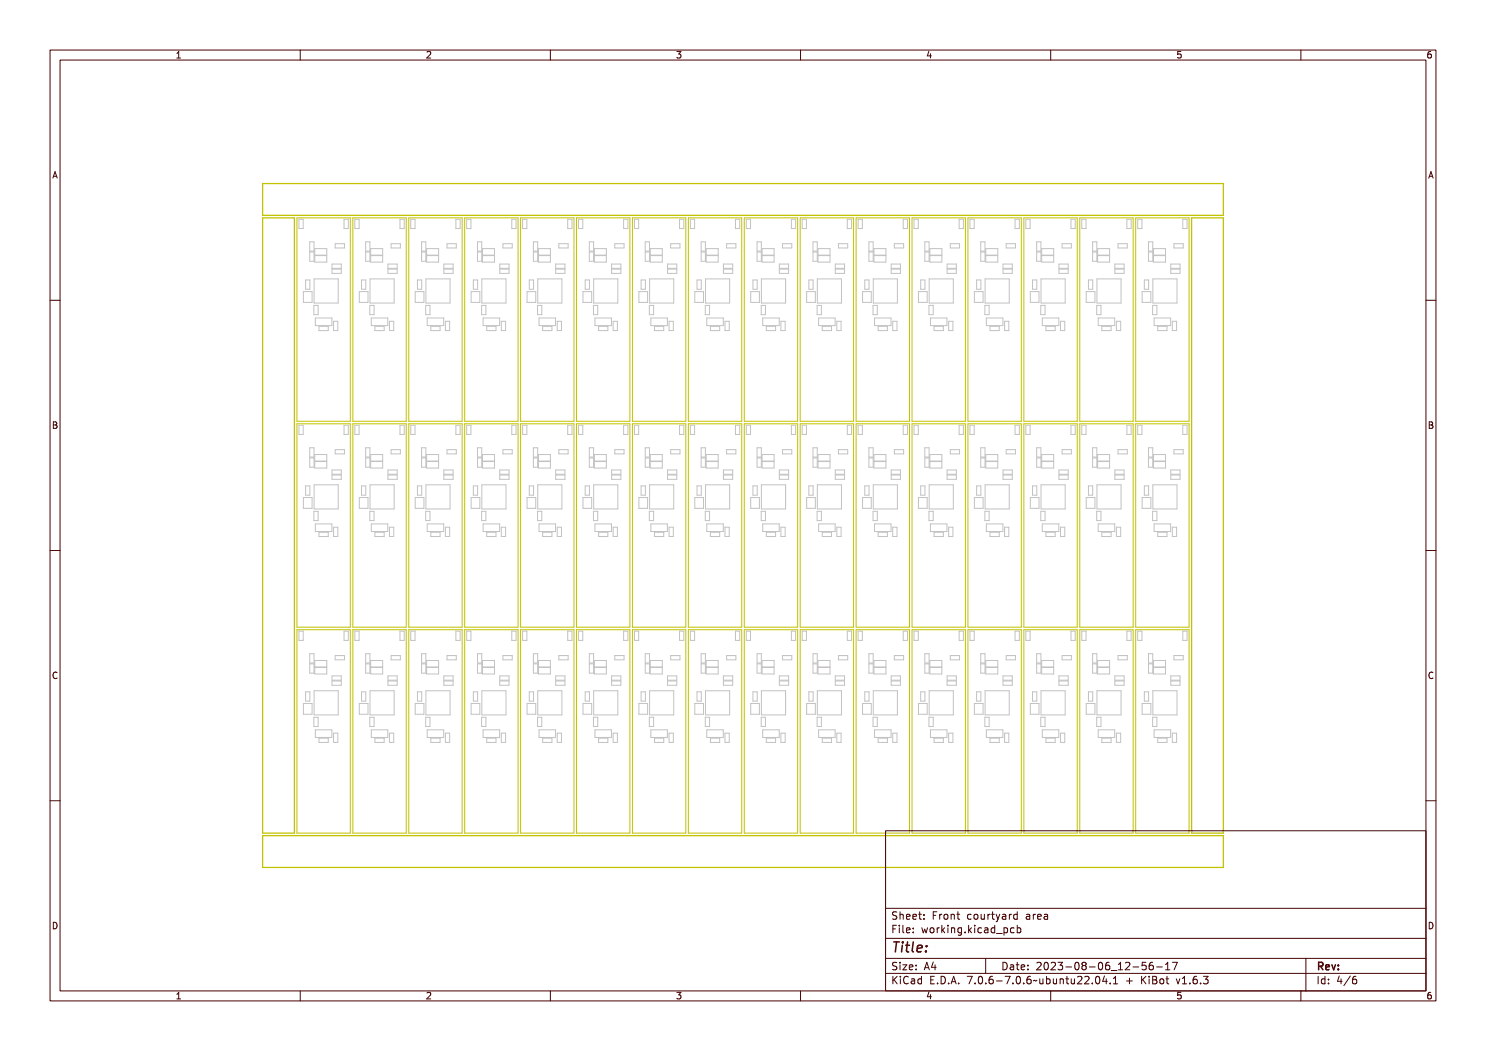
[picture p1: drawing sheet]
<svg xmlns="http://www.w3.org/2000/svg" width="297mm" height="210mm" viewBox="0 0 297 210" stroke-linecap="round" stroke-linejoin="round" font-family="sans-serif">
<defs><g id="words">
<text font-size="2.7" fill="#480000" x="178" y="190.3">Title:</text>
<g font-size="2" fill="#480000">
<text x="178" y="183.7">Sheet: Front courtyard area</text>
<text x="178" y="186.5">File: working.kicad_pcb</text>
<text x="178" y="193.9">Size: A4</text>
<text x="178" y="196.6">KiCad E.D.A. 7.0.6-7.0.6~ubuntu22.04.1 + KiBot v1.6.3</text>
<text x="200" y="193.9">Date: 2023-08-06_12-56-17</text>
<text x="263" y="196.6">Id: 4/6</text>
<text x="263" y="193.9">Rev:</text>
</g>
<g font-size="1.7" fill="#480000">
<text x="35" y="11.7">1</text>
<text x="85" y="11.7">2</text>
<text x="135" y="11.7">3</text>
<text x="185" y="11.7">4</text>
<text x="235" y="11.7">5</text>
<text x="285" y="11.7">6</text>
<text x="10.5" y="35.7">A</text>
<text x="285.5" y="35.7">A</text>
<text x="10.5" y="85.6">B</text>
<text x="285.5" y="85.6">B</text>
<text x="10.5" y="135.7">C</text>
<text x="285.5" y="135.7">C</text>
<text x="10.5" y="185.6">D</text>
<text x="285.5" y="185.6">D</text>
<text x="35" y="199.7">1</text>
<text x="85" y="199.7">2</text>
<text x="135" y="199.7">3</text>
<text x="185" y="199.7">4</text>
<text x="235" y="199.7">5</text>
<text x="285" y="199.7">6</text>
</g>
</g></defs>
<g fill="none" stroke="#c2c2c2" stroke-width=".2">
<path d="M59.7 43.8h.9v1.9h-.9zM60.6 58.3h1.8v2.1h-1.8zM61.1 55.9h.8v1.9h-.8zM61.9 48.3h.9v1.9h-.9zM61.9 50.4h.9v1.8h-.9zM62.8 55.7h4.8v4.9h-4.8zM62.9 49.7h2.4v1.3h-2.4zM62.9 51.1h2.4v1.3h-2.4zM66.4 53.8h1.8v.8h-1.8zM66.4 52.8h1.8v.8h-1.8zM67 48.7h1.8v.9h-1.8zM68.8 43.8h.8v1.9h-.8z"/>
<path d="M70.9 43.8h.9v1.9h-.9zM71.8 58.3h1.8v2.1h-1.8zM72.3 55.9h.8v1.9h-.8zM73.1 48.3h.8v1.9h-.8zM73.1 50.4h.8v1.8h-.8zM74 55.7h4.8v4.9h-4.8zM74.1 49.7h2.4v1.3h-2.4zM74.1 51.1h2.4v1.3h-2.4zM77.5 53.8h1.9v.8h-1.9zM77.5 52.8h1.9v.8h-1.9zM78.2 48.7h1.8v.9h-1.8zM79.9 43.8h.9v1.9h-.9z"/>
<path d="M82.1 43.8h.9v1.9h-.9zM83 58.3h1.7v2.1h-1.7zM83.4 55.9h.9v1.9h-.9zM84.3 48.3h.8v1.9h-.8zM84.3 50.4h.8v1.8h-.8zM85.1 55.7h4.9v4.9h-4.9zM85.3 49.7h2.4v1.3h-2.4zM85.3 51.1h2.4v1.3h-2.4zM88.7 52.8h1.9v.8h-1.9zM88.7 53.8h1.9v.8h-1.9zM89.3 48.7h1.9v.9h-1.9zM91.1 43.8h.9v1.9h-.9z"/>
<path d="M93.3 43.8h.8v1.9h-.8zM94.2 58.3h1.7v2.1h-1.7zM94.6 55.9h.9v1.9h-.9zM95.4 48.3h.9v1.9h-.9zM95.4 50.4h.9v1.8h-.9zM96.3 55.7h4.8v4.9h-4.8zM96.4 49.7h2.4v1.3h-2.4zM96.4 51.1h2.4v1.3h-2.4zM99.9 53.8h1.8v.8h-1.8zM99.9 52.8h1.8v.8h-1.8zM100.5 48.7h1.9v.9h-1.9zM102.3 43.8h.8v1.9h-.8z"/>
<path d="M104.4 43.8h.9v1.9h-.9zM105.3 58.3h1.8v2.1h-1.8zM105.8 55.9h.8v1.9h-.8zM106.6 48.3h.9v1.9h-.9zM106.6 50.4h.9v1.8h-.9zM107.5 55.7h4.8v4.9h-4.8zM107.6 49.7h2.4v1.3h-2.4zM107.6 51.1h2.4v1.3h-2.4zM111.1 53.8h1.8v.8h-1.8zM111.1 52.8h1.8v.8h-1.8zM111.7 48.7h1.9v.9h-1.9zM113.5 43.8h.8v1.9h-.8z"/>
<path d="M115.6 43.8h.9v1.9h-.9zM116.5 58.3h1.8v2.1h-1.8zM117 55.9h.8v1.9h-.8zM117.8 48.3h.8v1.9h-.8zM117.8 50.4h.8v1.8h-.8zM118.7 55.7h4.8v4.9h-4.8zM118.8 49.7h2.4v1.3h-2.4zM118.8 51.1h2.4v1.3h-2.4zM122.2 52.8h1.9v.8h-1.9zM122.2 53.8h1.9v.8h-1.9zM122.9 48.7h1.8v.9h-1.8zM124.6 43.8h.9v1.9h-.9z"/>
<path d="M126.8 43.8h.9v1.9h-.9zM127.7 58.3h1.7v2.1h-1.7zM128.1 55.9h.9v1.9h-.9zM129 48.3h.8v1.9h-.8zM129 50.4h.8v1.8h-.8zM129.8 55.7h4.9v4.9h-4.9zM130 49.7h2.4v1.3h-2.4zM130 51.1h2.4v1.3h-2.4zM133.4 53.8h1.9v.8h-1.9zM133.4 52.8h1.9v.8h-1.9zM134 48.7h1.9v.9h-1.9zM135.8 43.8h.9v1.9h-.9z"/>
<path d="M138 43.8h.8v1.9h-.8zM138.9 58.3h1.7v2.1h-1.7zM139.3 55.9h.9v1.9h-.9zM140.1 48.3h.9v1.9h-.9zM140.1 50.4h.9v1.8h-.9zM141 55.7h4.8v4.9h-4.8zM141.1 49.7h2.4v1.3h-2.4zM141.1 51.1h2.4v1.3h-2.4zM144.6 53.8h1.8v.8h-1.8zM144.6 52.8h1.8v.8h-1.8zM145.2 48.7h1.9v.9h-1.9zM147 43.8h.8v1.9h-.8z"/>
<path d="M149.2 43.8h.8v1.9h-.8zM150 58.3h1.8v2.1h-1.8zM150.5 55.9h.8v1.9h-.8zM151.3 48.3h.9v1.9h-.9zM151.3 50.4h.9v1.8h-.9zM152.2 55.7h4.8v4.9h-4.8zM152.3 49.7h2.4v1.3h-2.4zM152.3 51.1h2.4v1.3h-2.4zM155.8 53.8h1.8v.8h-1.8zM155.8 52.8h1.8v.8h-1.8zM156.4 48.7h1.9v.9h-1.9zM158.2 43.8h.8v1.9h-.8z"/>
<path d="M160.3 43.8h.9v1.9h-.9zM161.2 58.3h1.8v2.1h-1.8zM161.7 55.9h.8v1.9h-.8zM162.5 48.3h.8v1.9h-.8zM162.5 50.4h.8v1.8h-.8zM163.4 55.7h4.8v4.9h-4.8zM163.5 49.7h2.4v1.3h-2.4zM163.5 51.1h2.4v1.3h-2.4zM166.9 52.8h1.9v.8h-1.9zM166.9 53.8h1.9v.8h-1.9zM167.6 48.7h1.8v.9h-1.8zM169.3 43.8h.9v1.9h-.9z"/>
<path d="M171.5 43.8h.9v1.9h-.9zM172.4 58.3h1.7v2.1h-1.7zM172.8 55.9h.9v1.9h-.9zM173.7 48.3h.8v1.9h-.8zM173.7 50.4h.8v1.8h-.8zM174.5 55.7h4.9v4.9h-4.9zM174.7 49.7h2.4v1.3h-2.4zM174.7 51.1h2.4v1.3h-2.4zM178.1 53.8h1.9v.8h-1.9zM178.1 52.8h1.9v.8h-1.9zM178.8 48.7h1.8v.9h-1.8zM180.5 43.8h.9v1.9h-.9z"/>
<path d="M182.7 43.8h.8v1.9h-.8zM183.6 58.3h1.7v2.1h-1.7zM184 55.9h.9v1.9h-.9zM184.8 48.3h.9v1.9h-.9zM184.8 50.4h.9v1.8h-.9zM185.7 55.7h4.8v4.9h-4.8zM185.8 49.7h2.4v1.3h-2.4zM185.8 51.1h2.4v1.3h-2.4zM189.3 52.8h1.8v.8h-1.8zM189.3 53.8h1.8v.8h-1.8zM189.9 48.7h1.9v.9h-1.9zM191.7 43.8h.9v1.9h-.9z"/>
<path d="M193.9 43.8h.8v1.9h-.8zM194.7 58.3h1.8v2.1h-1.8zM195.2 55.9h.8v1.9h-.8zM196 48.3h.9v1.9h-.9zM196 50.4h.9v1.8h-.9zM196.9 55.7h4.8v4.9h-4.8zM197 49.7h2.4v1.3h-2.4zM197 51.1h2.4v1.3h-2.4zM200.5 52.8h1.8v.8h-1.8zM200.5 53.8h1.8v.8h-1.8zM201.1 48.7h1.9v.9h-1.9zM202.9 43.8h.8v1.9h-.8z"/>
<path d="M205 43.8h.9v1.9h-.9zM205.9 58.3h1.8v2.1h-1.8zM206.4 55.9h.8v1.9h-.8zM207.2 48.3h.8v1.9h-.8zM207.2 50.4h.8v1.8h-.8zM208.1 55.7h4.8v4.9h-4.8zM208.2 49.7h2.4v1.3h-2.4zM208.2 51.1h2.4v1.3h-2.4zM211.6 52.8h1.9v.8h-1.9zM211.6 53.8h1.9v.8h-1.9zM212.3 48.7h1.8v.9h-1.8zM214.1 43.8h.8v1.9h-.8z"/>
<path d="M216.2 43.8h.9v1.9h-.9zM217.1 58.3h1.7v2.1h-1.7zM217.5 55.9h.9v1.9h-.9zM218.4 48.3h.8v1.9h-.8zM218.4 50.4h.8v1.8h-.8zM219.2 55.7h4.9v4.9h-4.9zM219.4 49.7h2.4v1.3h-2.4zM219.4 51.1h2.4v1.3h-2.4zM222.8 52.8h1.9v.8h-1.9zM222.8 53.8h1.9v.8h-1.9zM223.5 48.7h1.8v.9h-1.8zM225.2 43.8h.9v1.9h-.9z"/>
<path d="M227.4 43.8h.8v1.9h-.8zM228.3 58.3h1.7v2.1h-1.7zM228.7 55.9h.9v1.9h-.9zM229.5 48.3h.9v1.9h-.9zM229.5 50.4h.9v1.8h-.9zM230.4 55.7h4.8v4.9h-4.8zM230.5 49.7h2.4v1.3h-2.4zM230.5 51.1h2.4v1.3h-2.4zM234 52.8h1.9v.8h-1.9zM234 53.8h1.9v.8h-1.9zM234.6 48.7h1.9v.9h-1.9zM236.4 43.8h.9v1.9h-.9z"/>
<path d="M62.7 61h.9v1.9h-.9zM63 63.5h3.3v1.6h-3.3zM63.8 65.2h1.8v.9h-1.8zM66.7 64.2h.8v1.9h-.8zM73.9 61h.9v1.9h-.9zM74.2 63.5h3.3v1.6h-3.3zM74.9 65.2h1.9v.9h-1.9zM77.8 64.2h.9v1.9h-.9zM85.1 61h.8v1.9h-.8zM85.4 63.5h3.3v1.6h-3.3zM86.1 65.2h1.9v.9h-1.9zM89 64.2h.9v1.9h-.9z"/>
<path d="M96.3 61h.8v1.9h-.8zM96.6 63.5h3.3v1.6h-3.3zM97.3 65.2h1.8v.9h-1.8zM100.2 64.2h.8v1.9h-.8zM107.4 61h.9v1.9h-.9zM107.7 63.5h3.3v1.6h-3.3zM108.5 65.2h1.8v.9h-1.8zM111.4 64.2h.8v1.9h-.8zM118.6 61h.9v1.9h-.9zM118.9 63.5h3.3v1.6h-3.3zM119.6 65.2h1.9v.9h-1.9zM122.5 64.2h.9v1.9h-.9z"/>
<path d="M129.8 61h.8v1.9h-.8zM130.1 63.5h3.3v1.6h-3.3zM130.8 65.2h1.9v.9h-1.9zM133.7 64.2h.9v1.9h-.9zM141 61h.8v1.9h-.8zM141.3 63.5h3.3v1.6h-3.3zM142 65.2h1.8v.9h-1.8zM144.9 64.2h.9v1.9h-.9zM152.1 61h.9v1.9h-.9zM152.4 63.5h3.3v1.6h-3.3zM153.2 65.2h1.8v.9h-1.8zM156.1 64.2h.8v1.9h-.8z"/>
<path d="M163.3 61h.9v1.9h-.9zM163.6 63.5h3.3v1.6h-3.3zM164.3 65.2h1.9v.9h-1.9zM167.3 64.2h.8v1.9h-.8zM174.5 61h.8v1.9h-.8zM174.8 63.5h3.3v1.6h-3.3zM175.5 65.2h1.9v.9h-1.9zM178.4 64.2h.9v1.9h-.9zM185.7 61h.8v1.9h-.8zM186 63.5h3.3v1.6h-3.3zM186.7 65.2h1.8v.9h-1.8zM189.6 64.2h.9v1.9h-.9z"/>
<path d="M196.8 61h.9v1.9h-.9zM197.1 63.5h3.3v1.6h-3.3zM197.9 65.2h1.8v.9h-1.8zM200.8 64.2h.8v1.9h-.8zM208 61h.9v1.9h-.9zM208.3 63.5h3.3v1.6h-3.3zM209 65.2h1.9v.9h-1.9zM212 64.2h.8v1.9h-.8zM219.2 61h.8v1.9h-.8zM219.5 63.5h3.3v1.6h-3.3zM220.2 65.2h1.9v.9h-1.9zM223.1 64.2h.9v1.9h-.9z"/>
<path d="M230.4 61h.8v1.9h-.8zM230.7 63.5h3.3v1.6h-3.3zM231.4 65.2h1.8v.9h-1.8zM234.3 64.2h.9v1.9h-.9zM59.7 85h.9v1.8h-.9zM60.6 99.4h1.8v2.2h-1.8zM61.1 97.1h.8v1.8h-.8zM61.9 89.5h.9v1.8h-.9zM61.9 91.5h.9v1.9h-.9zM62.8 96.9h4.8v4.8h-4.8zM62.9 92.2h2.4v1.3h-2.4zM62.9 90.8h2.4v1.3h-2.4z"/>
<path d="M66.4 93.9h1.8v.9h-1.8zM66.4 94.9h1.8v.9h-1.8zM67 89.8h1.8v.9h-1.8zM68.8 85h.8v1.8h-.8zM70.9 85h.9v1.8h-.9zM71.8 99.4h1.8v2.2h-1.8zM72.3 97.1h.8v1.8h-.8zM73.1 89.5h.8v1.8h-.8zM73.1 91.5h.8v1.9h-.8zM74 96.9h4.8v4.8h-4.8zM74.1 92.2h2.4v1.3h-2.4zM74.1 90.8h2.4v1.3h-2.4z"/>
<path d="M77.5 93.9h1.9v.9h-1.9zM77.5 94.9h1.9v.9h-1.9zM78.2 89.8h1.8v.9h-1.8zM79.9 85h.9v1.8h-.9zM82.1 85h.9v1.8h-.9zM83 99.4h1.7v2.2h-1.7zM83.4 97.1h.9v1.8h-.9zM84.3 89.5h.8v1.8h-.8zM84.3 91.5h.8v1.9h-.8zM85.1 96.9h4.9v4.8h-4.9zM85.3 92.2h2.4v1.3h-2.4zM85.3 90.8h2.4v1.3h-2.4z"/>
<path d="M88.7 93.9h1.9v.9h-1.9zM88.7 94.9h1.9v.9h-1.9zM89.3 89.8h1.9v.9h-1.9zM91.1 85h.9v1.8h-.9zM93.3 85h.8v1.8h-.8zM94.2 99.4h1.7v2.2h-1.7zM94.6 97.1h.9v1.8h-.9zM95.4 89.5h.9v1.8h-.9zM95.4 91.5h.9v1.9h-.9zM96.3 96.9h4.8v4.8h-4.8zM96.4 92.2h2.4v1.3h-2.4zM96.4 90.8h2.4v1.3h-2.4z"/>
<path d="M99.9 93.9h1.8v.9h-1.8zM99.9 94.9h1.8v.9h-1.8zM100.5 89.8h1.9v.9h-1.9zM102.3 85h.8v1.8h-.8zM104.4 85h.9v1.8h-.9zM105.3 99.4h1.8v2.2h-1.8zM105.8 97.1h.8v1.8h-.8zM106.6 89.5h.9v1.8h-.9zM106.6 91.5h.9v1.9h-.9zM107.5 96.9h4.8v4.8h-4.8zM107.6 92.2h2.4v1.3h-2.4zM107.6 90.8h2.4v1.3h-2.4z"/>
<path d="M111.1 93.9h1.8v.9h-1.8zM111.1 94.9h1.8v.9h-1.8zM111.7 89.8h1.9v.9h-1.9zM113.5 85h.8v1.8h-.8zM115.6 85h.9v1.8h-.9zM116.5 99.4h1.8v2.2h-1.8zM117 97.1h.8v1.8h-.8zM117.8 89.5h.8v1.8h-.8zM117.8 91.5h.8v1.9h-.8zM118.7 96.9h4.8v4.8h-4.8zM118.8 92.2h2.4v1.3h-2.4zM118.8 90.8h2.4v1.3h-2.4z"/>
<path d="M122.2 93.9h1.9v.9h-1.9zM122.2 94.9h1.9v.9h-1.9zM122.9 89.8h1.8v.9h-1.8zM124.6 85h.9v1.8h-.9zM126.8 85h.9v1.8h-.9zM127.7 99.4h1.7v2.2h-1.7zM128.1 97.1h.9v1.8h-.9zM129 89.5h.8v1.8h-.8zM129 91.5h.8v1.9h-.8zM129.8 96.9h4.9v4.8h-4.9zM130 92.2h2.4v1.3h-2.4zM130 90.8h2.4v1.3h-2.4z"/>
<path d="M133.4 93.9h1.9v.9h-1.9zM133.4 94.9h1.9v.9h-1.9zM134 89.8h1.9v.9h-1.9zM135.8 85h.9v1.8h-.9zM138 85h.8v1.8h-.8zM138.9 99.4h1.7v2.2h-1.7zM139.3 97.1h.9v1.8h-.9zM140.1 89.5h.9v1.8h-.9zM140.1 91.5h.9v1.9h-.9zM141 96.9h4.8v4.8h-4.8zM141.1 92.2h2.4v1.3h-2.4zM141.1 90.8h2.4v1.3h-2.4z"/>
<path d="M144.6 93.9h1.8v.9h-1.8zM144.6 94.9h1.8v.9h-1.8zM145.2 89.8h1.9v.9h-1.9zM147 85h.8v1.8h-.8zM149.2 85h.8v1.8h-.8zM150 99.4h1.8v2.2h-1.8zM150.5 97.1h.8v1.8h-.8zM151.3 89.5h.9v1.8h-.9zM151.3 91.5h.9v1.9h-.9zM152.2 96.9h4.8v4.8h-4.8zM152.3 92.2h2.4v1.3h-2.4zM152.3 90.8h2.4v1.3h-2.4z"/>
<path d="M155.8 93.9h1.8v.9h-1.8zM155.8 94.9h1.8v.9h-1.8zM156.4 89.8h1.9v.9h-1.9zM158.2 85h.8v1.8h-.8zM160.3 85h.9v1.8h-.9zM161.2 99.4h1.8v2.2h-1.8zM161.7 97.1h.8v1.8h-.8zM162.5 89.5h.8v1.8h-.8zM162.5 91.5h.8v1.9h-.8zM163.4 96.9h4.8v4.8h-4.8zM163.5 92.2h2.4v1.3h-2.4zM163.5 90.8h2.4v1.3h-2.4z"/>
<path d="M166.9 93.9h1.9v.9h-1.9zM166.9 94.9h1.9v.9h-1.9zM167.6 89.8h1.8v.9h-1.8zM169.3 85h.9v1.8h-.9zM171.5 85h.9v1.8h-.9zM172.4 99.4h1.7v2.2h-1.7zM172.8 97.1h.9v1.8h-.9zM173.7 89.5h.8v1.8h-.8zM173.7 91.5h.8v1.9h-.8zM174.5 96.9h4.9v4.8h-4.9zM174.7 92.2h2.4v1.3h-2.4zM174.7 90.8h2.4v1.3h-2.4z"/>
<path d="M178.1 93.9h1.9v.9h-1.9zM178.1 94.9h1.9v.9h-1.9zM178.8 89.8h1.8v.9h-1.8zM180.5 85h.9v1.8h-.9zM182.7 85h.8v1.8h-.8zM183.6 99.4h1.7v2.2h-1.7zM184 97.1h.9v1.8h-.9zM184.8 89.5h.9v1.8h-.9zM184.8 91.5h.9v1.9h-.9zM185.7 96.9h4.8v4.8h-4.8zM185.8 92.2h2.4v1.3h-2.4zM185.8 90.8h2.4v1.3h-2.4z"/>
<path d="M189.3 93.9h1.8v.9h-1.8zM189.3 94.9h1.8v.9h-1.8zM189.9 89.8h1.9v.9h-1.9zM191.7 85h.9v1.8h-.9zM193.9 85h.8v1.8h-.8zM194.7 99.4h1.8v2.2h-1.8zM195.2 97.1h.8v1.8h-.8zM196 89.5h.9v1.8h-.9zM196 91.5h.9v1.9h-.9zM196.9 96.9h4.8v4.8h-4.8zM197 92.2h2.4v1.3h-2.4zM197 90.8h2.4v1.3h-2.4z"/>
<path d="M200.5 93.9h1.8v.9h-1.8zM200.5 94.9h1.8v.9h-1.8zM201.1 89.8h1.9v.9h-1.9zM202.9 85h.8v1.8h-.8zM205 85h.9v1.8h-.9zM205.9 99.4h1.8v2.2h-1.8zM206.4 97.1h.8v1.8h-.8zM207.2 89.5h.8v1.8h-.8zM207.2 91.5h.8v1.9h-.8zM208.1 96.9h4.8v4.8h-4.8zM208.2 92.2h2.4v1.3h-2.4zM208.2 90.8h2.4v1.3h-2.4z"/>
<path d="M211.6 93.9h1.9v.9h-1.9zM211.6 94.9h1.9v.9h-1.9zM212.3 89.8h1.8v.9h-1.8zM214.1 85h.8v1.8h-.8zM216.2 85h.9v1.8h-.9zM217.1 99.4h1.7v2.2h-1.7zM217.5 97.1h.9v1.8h-.9zM218.4 89.5h.8v1.8h-.8zM218.4 91.5h.8v1.9h-.8zM219.2 96.9h4.9v4.8h-4.9zM219.4 92.2h2.4v1.3h-2.4zM219.4 90.8h2.4v1.3h-2.4z"/>
<path d="M222.8 93.9h1.9v.9h-1.9zM222.8 94.9h1.9v.9h-1.9zM223.5 89.8h1.8v.9h-1.8zM225.2 85h.9v1.8h-.9zM227.4 85h.8v1.8h-.8zM228.3 99.4h1.7v2.2h-1.7zM228.7 97.1h.9v1.8h-.9zM229.5 89.5h.9v1.8h-.9zM229.5 91.5h.9v1.9h-.9zM230.4 96.9h4.8v4.8h-4.8zM230.5 92.2h2.4v1.3h-2.4zM230.5 90.8h2.4v1.3h-2.4z"/>
<path d="M234 93.9h1.9v.9h-1.9zM234 94.9h1.9v.9h-1.9zM234.6 89.8h1.9v.9h-1.9zM236.4 85h.9v1.8h-.9zM62.7 102.2h.9v1.8h-.9zM63 104.7h3.3v1.5h-3.3zM63.8 106.4h1.8v.8h-1.8zM66.7 105.3h.8v1.9h-.8zM73.9 102.2h.9v1.8h-.9zM74.2 104.7h3.3v1.5h-3.3zM74.9 106.4h1.9v.8h-1.9zM77.8 105.3h.9v1.9h-.9z"/>
<path d="M85.1 102.2h.8v1.8h-.8zM85.4 104.7h3.3v1.5h-3.3zM86.1 106.4h1.9v.8h-1.9zM89 105.3h.9v1.9h-.9zM96.3 102.2h.8v1.8h-.8zM96.6 104.7h3.3v1.5h-3.3zM97.3 106.4h1.8v.8h-1.8zM100.2 105.3h.8v1.9h-.8zM107.4 102.2h.9v1.8h-.9zM107.7 104.7h3.3v1.5h-3.3zM108.5 106.4h1.8v.8h-1.8zM111.4 105.3h.8v1.9h-.8z"/>
<path d="M118.6 102.2h.9v1.8h-.9zM118.9 104.7h3.3v1.5h-3.3zM119.6 106.4h1.9v.8h-1.9zM122.5 105.3h.9v1.9h-.9zM129.8 102.2h.8v1.8h-.8zM130.1 104.7h3.3v1.5h-3.3zM130.8 106.4h1.9v.8h-1.9zM133.7 105.3h.9v1.9h-.9zM141 102.2h.8v1.8h-.8zM141.3 104.7h3.3v1.5h-3.3zM142 106.4h1.8v.8h-1.8zM144.9 105.3h.9v1.9h-.9z"/>
<path d="M152.1 102.2h.9v1.8h-.9zM152.4 104.7h3.3v1.5h-3.3zM153.2 106.4h1.8v.8h-1.8zM156.1 105.3h.8v1.9h-.8zM163.3 102.2h.9v1.8h-.9zM163.6 104.7h3.3v1.5h-3.3zM164.3 106.4h1.9v.8h-1.9zM167.3 105.3h.8v1.9h-.8zM174.5 102.2h.8v1.8h-.8zM174.8 104.7h3.3v1.5h-3.3zM175.5 106.4h1.9v.8h-1.9zM178.4 105.3h.9v1.9h-.9z"/>
<path d="M185.7 102.2h.8v1.8h-.8zM186 104.7h3.3v1.5h-3.3zM186.7 106.4h1.8v.8h-1.8zM189.6 105.3h.9v1.9h-.9zM196.8 102.2h.9v1.8h-.9zM197.1 104.7h3.3v1.5h-3.3zM197.9 106.4h1.8v.8h-1.8zM200.8 105.3h.8v1.9h-.8zM208 102.2h.9v1.8h-.9zM208.3 104.7h3.3v1.5h-3.3zM209 106.4h1.9v.8h-1.9zM212 105.3h.8v1.9h-.8z"/>
<path d="M219.2 102.2h.8v1.8h-.8zM219.5 104.7h3.3v1.5h-3.3zM220.2 106.4h1.9v.8h-1.9zM223.1 105.3h.9v1.9h-.9zM230.4 102.2h.8v1.8h-.8zM230.7 104.7h3.3v1.5h-3.3zM231.4 106.4h1.8v.8h-1.8zM234.3 105.3h.9v1.9h-.9zM59.7 126.1h.9v1.9h-.9zM61.1 138.2h.8v1.9h-.8zM61.9 132.7h.9v1.8h-.9zM61.9 130.6h.9v1.9h-.9z"/>
<path d="M62.8 138h4.8v4.9h-4.8zM62.9 133.4h2.4v1.3h-2.4zM62.9 132h2.4v1.3h-2.4zM66.4 136.1h1.8v.8h-1.8zM66.4 135.1h1.8v.8h-1.8zM67 131h1.8v.8h-1.8zM68.8 126.1h.8v1.9h-.8zM70.9 126.1h.9v1.9h-.9zM72.3 138.2h.8v1.9h-.8zM73.1 130.6h.8v1.9h-.8zM73.1 132.7h.8v1.8h-.8zM74 138h4.8v4.9h-4.8z"/>
<path d="M74.1 133.4h2.4v1.3h-2.4zM74.1 132h2.4v1.3h-2.4zM77.5 136.1h1.9v.8h-1.9zM77.5 135.1h1.9v.8h-1.9zM78.2 131h1.8v.8h-1.8zM79.9 126.1h.9v1.9h-.9zM82.1 126.1h.9v1.9h-.9zM83.4 138.2h.9v1.9h-.9zM84.3 132.7h.8v1.8h-.8zM84.3 130.6h.8v1.9h-.8zM85.1 138h4.9v4.9h-4.9zM85.3 133.4h2.4v1.3h-2.4z"/>
<path d="M85.3 132h2.4v1.3h-2.4zM88.7 135.1h1.9v.8h-1.9zM88.7 136.1h1.9v.8h-1.9zM89.3 131h1.9v.8h-1.9zM91.1 126.1h.9v1.9h-.9zM93.3 126.1h.8v1.9h-.8zM94.6 138.2h.9v1.9h-.9zM95.4 132.7h.9v1.8h-.9zM95.4 130.6h.9v1.9h-.9zM96.3 138h4.8v4.9h-4.8zM96.4 133.4h2.4v1.3h-2.4zM96.4 132h2.4v1.3h-2.4z"/>
<path d="M99.9 136.1h1.8v.8h-1.8zM99.9 135.1h1.8v.8h-1.8zM100.5 131h1.9v.8h-1.9zM102.3 126.1h.8v1.9h-.8zM104.4 126.1h.9v1.9h-.9zM105.8 138.2h.8v1.9h-.8zM106.6 130.6h.9v1.9h-.9zM106.6 132.7h.9v1.8h-.9zM107.5 138h4.8v4.9h-4.8zM107.6 132h2.4v1.3h-2.4zM107.6 133.4h2.4v1.3h-2.4zM111.1 136.1h1.8v.8h-1.8z"/>
<path d="M111.1 135.1h1.8v.8h-1.8zM111.7 131h1.9v.8h-1.9zM113.5 126.1h.8v1.9h-.8zM115.6 126.1h.9v1.9h-.9zM117 138.2h.8v1.9h-.8zM117.8 130.6h.8v1.9h-.8zM117.8 132.7h.8v1.8h-.8zM118.7 138h4.8v4.9h-4.8zM118.8 133.4h2.4v1.3h-2.4zM118.8 132h2.4v1.3h-2.4zM122.2 135.1h1.9v.8h-1.9zM122.2 136.1h1.9v.8h-1.9z"/>
<path d="M122.9 131h1.8v.8h-1.8zM124.6 126.1h.9v1.9h-.9zM126.8 126.1h.9v1.9h-.9zM128.1 138.2h.9v1.9h-.9zM129 130.6h.8v1.9h-.8zM129 132.7h.8v1.8h-.8zM129.8 138h4.9v4.9h-4.9zM130 133.4h2.4v1.3h-2.4zM130 132h2.4v1.3h-2.4zM133.4 136.1h1.9v.8h-1.9zM133.4 135.1h1.9v.8h-1.9zM134 131h1.9v.8h-1.9z"/>
<path d="M135.8 126.1h.9v1.9h-.9zM138 126.1h.8v1.9h-.8zM139.3 138.2h.9v1.9h-.9zM140.1 132.7h.9v1.8h-.9zM140.1 130.6h.9v1.9h-.9zM141 138h4.8v4.9h-4.8zM141.1 133.4h2.4v1.3h-2.4zM141.1 132h2.4v1.3h-2.4zM144.6 136.1h1.8v.8h-1.8zM144.6 135.1h1.8v.8h-1.8zM145.2 131h1.9v.8h-1.9zM147 126.1h.8v1.9h-.8z"/>
<path d="M149.2 126.1h.8v1.9h-.8zM150.5 138.2h.8v1.9h-.8zM151.3 132.7h.9v1.8h-.9zM151.3 130.6h.9v1.9h-.9zM152.2 138h4.8v4.9h-4.8zM152.3 133.4h2.4v1.3h-2.4zM152.3 132h2.4v1.3h-2.4zM155.8 136.1h1.8v.8h-1.8zM155.8 135.1h1.8v.8h-1.8zM156.4 131h1.9v.8h-1.9zM158.2 126.1h.8v1.9h-.8zM160.3 126.1h.9v1.9h-.9z"/>
<path d="M161.7 138.2h.8v1.9h-.8zM162.5 132.7h.8v1.8h-.8zM162.5 130.6h.8v1.9h-.8zM163.4 138h4.8v4.9h-4.8zM163.5 133.4h2.4v1.3h-2.4zM163.5 132h2.4v1.3h-2.4zM166.9 136.1h1.9v.8h-1.9zM166.9 135.1h1.9v.8h-1.9zM167.6 131h1.8v.8h-1.8zM169.3 126.1h.9v1.9h-.9zM171.5 126.1h.9v1.9h-.9zM172.8 138.2h.9v1.9h-.9z"/>
<path d="M173.7 132.7h.8v1.8h-.8zM173.7 130.6h.8v1.9h-.8zM174.5 138h4.9v4.9h-4.9zM174.7 133.4h2.4v1.3h-2.4zM174.7 132h2.4v1.3h-2.4zM178.1 136.1h1.9v.8h-1.9zM178.1 135.1h1.9v.8h-1.9zM178.8 131h1.8v.8h-1.8zM180.5 126.1h.9v1.9h-.9zM182.7 126.1h.8v1.9h-.8zM184 138.2h.9v1.9h-.9zM184.8 132.7h.9v1.8h-.9z"/>
<path d="M184.8 130.6h.9v1.9h-.9zM185.7 138h4.8v4.9h-4.8zM185.8 133.4h2.4v1.3h-2.4zM185.8 132h2.4v1.3h-2.4zM189.3 135.1h1.8v.8h-1.8zM189.3 136.1h1.8v.8h-1.8zM189.9 131h1.9v.8h-1.9zM191.7 126.1h.9v1.9h-.9zM193.9 126.1h.8v1.9h-.8zM195.2 138.2h.8v1.9h-.8zM196 130.6h.9v1.9h-.9zM196 132.7h.9v1.8h-.9z"/>
<path d="M196.9 138h4.8v4.9h-4.8zM197 133.4h2.4v1.3h-2.4zM197 132h2.4v1.3h-2.4zM200.5 135.1h1.8v.8h-1.8zM200.5 136.1h1.8v.8h-1.8zM201.1 131h1.9v.8h-1.9zM202.9 126.1h.8v1.9h-.8zM205 126.1h.9v1.9h-.9zM206.4 138.2h.8v1.9h-.8zM207.2 132.7h.8v1.8h-.8zM207.2 130.6h.8v1.9h-.8zM208.1 138h4.8v4.9h-4.8z"/>
<path d="M208.2 133.4h2.4v1.3h-2.4zM208.2 132h2.4v1.3h-2.4zM211.6 136.1h1.9v.8h-1.9zM211.6 135.1h1.9v.8h-1.9zM212.3 131h1.8v.8h-1.8zM214.1 126.1h.8v1.9h-.8zM216.2 126.1h.9v1.9h-.9zM217.5 138.2h.9v1.9h-.9zM218.4 130.6h.8v1.9h-.8zM218.4 132.7h.8v1.8h-.8zM219.2 138h4.9v4.9h-4.9zM219.4 133.4h2.4v1.3h-2.4z"/>
<path d="M219.4 132h2.4v1.3h-2.4zM222.8 136.1h1.9v.8h-1.9zM222.8 135.1h1.9v.8h-1.9zM223.5 131h1.8v.8h-1.8zM225.2 126.1h.9v1.9h-.9zM227.4 126.1h.8v1.9h-.8zM228.7 138.2h.9v1.9h-.9zM229.5 132.7h.9v1.8h-.9zM229.5 130.6h.9v1.9h-.9zM230.4 138h4.8v4.9h-4.8zM230.5 133.4h2.4v1.3h-2.4zM230.5 132h2.4v1.3h-2.4z"/>
<path d="M234 135.1h1.9v.8h-1.9zM234 136.1h1.9v.8h-1.9zM234.6 131h1.9v.8h-1.9zM236.4 126.1h.9v1.9h-.9zM60.6 140.6h1.8v2.1h-1.8zM62.7 143.3h.9v1.9h-.9zM63 145.8h3.3v1.6h-3.3zM63.8 147.5h1.8v.9h-1.8zM66.7 146.5h.8v1.8h-.8zM71.8 140.6h1.8v2.1h-1.8zM73.9 143.3h.9v1.9h-.9zM74.2 145.8h3.3v1.6h-3.3z"/>
<path d="M74.9 147.5h1.9v.9h-1.9zM77.8 146.5h.9v1.8h-.9zM83 140.6h1.7v2.1h-1.7zM85.1 143.3h.8v1.9h-.8zM85.4 145.8h3.3v1.6h-3.3zM86.1 147.5h1.9v.9h-1.9zM89 146.5h.9v1.8h-.9zM94.2 140.6h1.7v2.1h-1.7zM96.3 143.3h.8v1.9h-.8zM96.6 145.8h3.3v1.6h-3.3zM97.3 147.5h1.8v.9h-1.8zM100.2 146.5h.8v1.8h-.8z"/>
<path d="M105.3 140.6h1.8v2.1h-1.8zM107.4 143.3h.9v1.9h-.9zM107.7 145.8h3.3v1.6h-3.3zM108.5 147.5h1.8v.9h-1.8zM111.4 146.5h.8v1.8h-.8zM116.5 140.6h1.8v2.1h-1.8zM118.6 143.3h.9v1.9h-.9zM118.9 145.8h3.3v1.6h-3.3zM119.6 147.5h1.9v.9h-1.9zM122.5 146.5h.9v1.8h-.9zM127.7 140.6h1.7v2.1h-1.7zM129.8 143.3h.8v1.9h-.8z"/>
<path d="M130.1 145.8h3.3v1.6h-3.3zM130.8 147.5h1.9v.9h-1.9zM133.7 146.5h.9v1.8h-.9zM138.9 140.6h1.7v2.1h-1.7zM141 143.3h.8v1.9h-.8zM141.3 145.8h3.3v1.6h-3.3zM142 147.5h1.8v.9h-1.8zM144.9 146.5h.9v1.8h-.9zM150 140.6h1.8v2.1h-1.8zM152.1 143.3h.9v1.9h-.9zM152.4 145.8h3.3v1.6h-3.3zM153.2 147.5h1.8v.9h-1.8z"/>
<path d="M156.1 146.5h.8v1.8h-.8zM161.2 140.6h1.8v2.1h-1.8zM163.3 143.3h.9v1.9h-.9zM163.6 145.8h3.3v1.6h-3.3zM164.3 147.5h1.9v.9h-1.9zM167.3 146.5h.8v1.8h-.8zM172.4 140.6h1.7v2.1h-1.7zM174.5 143.3h.8v1.9h-.8zM174.8 145.8h3.3v1.6h-3.3zM175.5 147.5h1.9v.9h-1.9zM178.4 146.5h.9v1.8h-.9zM183.6 140.6h1.7v2.1h-1.7z"/>
<path d="M185.7 143.3h.8v1.9h-.8zM186 145.8h3.3v1.6h-3.3zM186.7 147.5h1.8v.9h-1.8zM189.6 146.5h.9v1.8h-.9zM194.7 140.6h1.8v2.1h-1.8zM196.8 143.3h.9v1.9h-.9zM197.1 145.8h3.3v1.6h-3.3zM197.9 147.5h1.8v.9h-1.8zM200.8 146.5h.8v1.8h-.8zM205.9 140.6h1.8v2.1h-1.8zM208 143.3h.9v1.9h-.9zM208.3 145.8h3.3v1.6h-3.3z"/>
<path d="M209 147.5h1.9v.9h-1.9zM212 146.5h.8v1.8h-.8zM217.1 140.6h1.7v2.1h-1.7zM219.2 143.3h.8v1.9h-.8zM219.5 145.8h3.3v1.6h-3.3zM220.2 147.5h1.9v.9h-1.9zM223.1 146.5h.9v1.8h-.9zM228.3 140.6h1.7v2.1h-1.7zM230.4 143.3h.8v1.9h-.8zM230.7 145.8h3.3v1.6h-3.3zM231.4 147.5h1.8v.9h-1.8zM234.3 146.5h.9v1.8h-.9z"/>
</g>
<g fill="none" stroke="#c2c200" stroke-width=".2">
<path d="M59.3 43.5h10.7v40.7h-10.7zM70.5 43.5h10.7v40.7h-10.7zM81.7 43.5h10.7v40.7h-10.7zM92.9 43.5h10.6v40.7h-10.6zM104.1 43.5h10.6v40.7h-10.6zM115.2 43.5h10.7v40.7h-10.7zM126.4 43.5h10.7v40.7h-10.7zM137.6 43.5h10.6v40.7h-10.6zM148.8 43.5h10.6v40.7h-10.6zM159.9 43.5h10.7v40.7h-10.7zM171.1 43.5h10.7v40.7h-10.7zM182.3 43.5h10.7v40.7h-10.7z"/>
<path d="M193.5 43.5h10.6v40.7h-10.6zM204.6 43.5h10.7v40.7h-10.7zM215.8 43.5h10.7v40.7h-10.7zM227 43.5h10.7v40.7h-10.7zM59.3 84.7h10.7v40.6h-10.7zM70.5 84.7h10.7v40.6h-10.7zM81.7 84.7h10.7v40.6h-10.7zM92.9 84.7h10.6v40.6h-10.6zM104.1 84.7h10.6v40.6h-10.6zM115.2 84.7h10.7v40.6h-10.7zM126.4 84.7h10.7v40.6h-10.7zM137.6 84.7h10.6v40.6h-10.6z"/>
<path d="M148.8 84.7h10.6v40.6h-10.6zM159.9 84.7h10.7v40.6h-10.7zM171.1 84.7h10.7v40.6h-10.7zM182.3 84.7h10.7v40.6h-10.7zM193.5 84.7h10.6v40.6h-10.6zM204.6 84.7h10.7v40.6h-10.7zM215.8 84.7h10.7v40.6h-10.7zM227 84.7h10.7v40.6h-10.7zM59.3 125.8h10.7v40.7h-10.7zM70.5 125.8h10.7v40.7h-10.7zM81.7 125.8h10.7v40.7h-10.7zM92.9 125.8h10.6v40.7h-10.6z"/>
<path d="M104.1 125.8h10.6v40.7h-10.6zM115.2 125.8h10.7v40.7h-10.7zM126.4 125.8h10.7v40.7h-10.7zM137.6 125.8h10.6v40.7h-10.6zM148.8 125.8h10.6v40.7h-10.6zM159.9 125.8h10.7v40.7h-10.7zM171.1 125.8h10.7v40.7h-10.7zM182.3 125.8h10.7v40.7h-10.7zM193.5 125.8h10.6v40.7h-10.6zM204.6 125.8h10.7v40.7h-10.7zM215.8 125.8h10.7v40.7h-10.7zM227 125.8h10.7v40.7h-10.7z"/>
</g>
<path d="M52.5 36.7h192v6.3h-192zM52.5 43.5h6.3v123h-6.3zM238.2 43.5h6.3v123h-6.3zM52.5 167h192v6.3h-192z" fill="none" stroke="#c2c200" stroke-width=".25"/>
<g fill="none" stroke="#480000" stroke-width=".2">
<path d="M10 10h277v190h-277zM12 12h273v186h-273zM60 10v2M110 10v2M160 10v2M210 10v2M260 10v2M10 60h2M285 60h2M10 110h2M285 110h2M10 160h2"/>
<path d="M285 160h2M177 166h108v32h-108zM60 198v2M110 198v2M160 198v2M177 181.5h108M177 187.5h108M177 191.5h108M177 194.5h108M178.1 195.2h.2v.6l.6-.6h.3l-.6 .6 .6 .8h-.2l-.5-.7-.2 .2v.5h-.2zM178.2 185h.9v.2h-.7v.4h.6v.2h-.6v.7h-.2zM178.3 182.4l.5-.1h.2v.2a.31 .31 0 0 0-.5-.1 .31 .31 0 0 0 0 .5 .5 .5 0 0 1 .6 .6 .5 .5 0 0 1-.8 .2l-.1-.2a.34 .34 0 0 0 .4 .1 .34 .34 0 0 0 .1-.5 .47 .47 0 0 1-.5-.2 .47 .47 0 0 1 .1-.5z"/>
<path d="M178.3 192.5l.5-.1h.2v.2a.31 .31 0 0 0-.5-.1 .31 .31 0 0 0 0 .5 .5 .5 0 0 1 .6 .6 .5 .5 0 0 1-.8 .2l-.1-.2a.34 .34 0 0 0 .4 .1 .34 .34 0 0 0 .1-.5 .47 .47 0 0 1-.5-.2 .47 .47 0 0 1 .1-.5zM179.4 182.2h.2v.6a.35 .35 0 0 1 .4-.1 .35 .35 0 0 1 .2 .4v.6h-.2v-.8h-.4v.8h-.2zM179.5 185.4h.4v.9h.4v.2h-.9v-.2h.3v-.8h-.2zM179.5 192.8h.4v.9h.4v.1h-.9v-.1h.3v-.8h-.2zM179.5 195.6h.4v.9h.4v.1h-.9v-.1h.3v-.8h-.2zM179.7 184.9h.2v.3h-.2zM179.7 192.3h.2v.3h-.2zM179.7 195.1h.2v.3h-.2zM180.6 184.9h.4v1.3l.4 .1v.2l-.5-.2v-1.2h-.3zM180.6 192.8h.8l-.6 .9h.6v.1h-.8l.6-.9h-.6zM180.7 182.8l.1-.1a.49 .49 0 0 1 .5 0 .49 .49 0 0 1 .2 .5h-.8a.42 .42 0 0 0 .3 .4 .42 .42 0 0 0 .4-.1 .47 .47 0 0 1-.4 .3 .47 .47 0 0 1-.4-.3zM180.7 195.4a.4 .4 0 0 1 .4-.3 .4 .4 0 0 1 .4 .3 .56 .56 0 0 0-.8 .4 .56 .56 0 0 0 .5 .7l.3-.1a.43 .43 0 0 1-.5 .3 .43 .43 0 0 1-.4-.4v-.6z"/>
<path d="M180.8 182.9l.4-.1 .1 .3h-.6zM181.8 195.6l.3-.1a.43 .43 0 0 1 .5 .5v.6h-.1v-.1a.38 .38 0 0 1-.5 .2 .38 .38 0 0 1-.2-.5 .38 .38 0 0 1 .4-.2h.3a.35 .35 0 0 0-.3-.4 .35 .35 0 0 0-.4 .2zM181.9 182.8l.1-.1a.49 .49 0 0 1 .5 0 .49 .49 0 0 1 .2 .5h-.8a.42 .42 0 0 0 .3 .4 .42 .42 0 0 0 .5-.1 .47 .47 0 0 1-.5 .3 .47 .47 0 0 1-.4-.3zM181.9 185.5l.1-.1a.49 .49 0 0 1 .5 0 .49 .49 0 0 1 .2 .5h-.8a.42 .42 0 0 0 .3 .4 .42 .42 0 0 0 .5-.1 .47 .47 0 0 1-.5 .3 .47 .47 0 0 1-.4-.3zM181.9 192.9l.1-.1a.49 .49 0 0 1 .5 0 .49 .49 0 0 1 .2 .5h-.8a.42 .42 0 0 0 .3 .4 .42 .42 0 0 0 .5-.1 .47 .47 0 0 1-.5 .3 .47 .47 0 0 1-.4-.3zM182 196.2l.5-.1a.31 .31 0 0 1-.2 .4 .31 .31 0 0 1-.4-.1zM182 182.9l.4-.1 .1 .3h-.6zM182 185.6l.4-.1 .1 .3h-.6zM182 193l.4-.1 .1 .3h-.6zM183 195.7l.4-.2 .2 .2v-.6h.2v1.5h-.2v-.1a.42 .42 0 0 1-.5 .1 .42 .42 0 0 1-.2-.5zM183.2 195.8l.1-.1a.4 .4 0 0 1 .3 .4 .4 .4 0 0 1-.3 .4l-.2-.2zM183.2 182.3h.2v.4h.4v.1h-.4v.7l.4 .1v.1h-.4l-.1-.1-.1-.8h-.3v-.1h.3z"/>
<path d="M183.3 185.4h.2v.3h-.2zM183.3 186.2h.2v.3h-.2zM183.3 192.8h.2v.3h-.2zM183.3 193.6h.2v.2h-.2zM184.5 182.7h.2v.3h-.2zM184.5 183.5h.2v.2h-.2zM185.2 185.4h.2l.2 .8 .1-.5h.2l.2 .5 .1-.8h.2l-.2 1.1h-.2l-.2-.7-.2 .7h-.1zM185.4 195.2h.9v.2h-.7v.4h.6v.2h-.6v.5h.7v.1h-.9zM185.7 192.4h.2l.5 1.4h-.2l-.1-.3h-.5l-.1 .3h-.2zM185.8 192.6l.2 .7h-.4zM186.6 182.3h.9v.2h-.7v.4h.6v.2h-.6v.6h-.2zM186.8 185.6l.1-.1a.39 .39 0 0 1 .4 .4 .39 .39 0 0 1-.4 .4l-.1-.2z"/>
<path d="M186.9 196.4h.2v.2h-.2zM187.1 192.4h.2v.9h.2v.2h-.2v.3h-.2v-.3h-.6zM187.1 192.6v.7h-.4zM187.8 195.2a.76 .76 0 0 1 .9 .7 .76 .76 0 0 1-.9 .7zM188 195.4a.57 .57 0 0 1 .5 .5 .57 .57 0 0 1-.5 .6zM188 182.7h.2v.2v-.1a.29 .29 0 0 1 .3-.2 .29 .29 0 0 1 .3 .3 .37 .37 0 0 0-.5-.1 .37 .37 0 0 0-.1 .4v.5h-.2zM188 185.4h.2v.2v-.1a.29 .29 0 0 1 .3-.2 .29 .29 0 0 1 .3 .3 .37 .37 0 0 0-.5-.1 .37 .37 0 0 0-.1 .4v.6h-.2zM189.1 184.9h.1v.9l.5-.4h.2l-.4 .4 .5 .7h-.2l-.4-.6-.2 .1v.5h-.1zM189.2 182.9l.1-.1a.39 .39 0 0 1 .4 .4 .39 .39 0 0 1-.4 .4l-.1-.2zM189.3 196.4h.3v.2h-.3zM190.2 182.7h.2v.1a.35 .35 0 0 1 .4-.1 .35 .35 0 0 1 .3 .4v.6h-.2l-.1-.8h-.3l-.1 .8h-.2zM190.3 185.4h.4v.9h.4v.2h-.9v-.2h.4v-.8h-.3z"/>
<path d="M190.5 195.2h.3l.4 1.4h-.2l-.1-.3h-.5l-.1 .3h-.2zM190.6 184.9h.1v.3h-.1zM190.6 195.4l.2 .7h-.4zM191.4 185.4h.2v.1a.35 .35 0 0 1 .4-.1 .35 .35 0 0 1 .3 .4v.7h-.2l-.1-.9h-.3l-.1 .9h-.2zM191.7 182.3h.1v.4h.4v.1h-.4v.7l.4 .1v.1h-.4l-.1-.1v-.8h-.3v-.1h.3zM191.7 196.4h.3v.2h-.3zM192.7 185.5l.3-.2 .3 .2v-.1h.2v1a.53 .53 0 0 1-.8 .4v-.2a.36 .36 0 0 0 .4 .1 .36 .36 0 0 0 .2-.4l-.1 .1a.53 .53 0 0 1-.7-.3 .53 .53 0 0 1 .2-.6zM192.8 185.6l.1-.1a.39 .39 0 0 1 .4 .4 .39 .39 0 0 1-.4 .4l-.1-.2zM193.8 195.2h.9l-.5 1.4h-.2l.5-1.2h-.7zM194 182.8a.39 .39 0 0 1 .4-.2 .39 .39 0 0 1 .3 .3 .4 .4 0 0 0-.6 0 .4 .4 0 0 0 0 .6 .4 .4 0 0 0 .6 0 .45 .45 0 0 1-.6 .3 .45 .45 0 0 1-.3-.6zM194.1 186.2h.3v.3h-.3zM195.1 184.9h.2v.9l.4-.4h.3l-.5 .4 .5 .7h-.2l-.4-.6-.1 .1v.5h-.2z"/>
<path d="M195.2 182.9l.1-.1a.39 .39 0 0 1 .4 .4 .39 .39 0 0 1-.4 .4l-.1-.2zM195.3 196.4h.3v.2h-.3zM196.2 182.7h.2v.8l.2 .1 .3-.2v-.7h.2v1h-.2v-.1a.35 .35 0 0 1-.4 .2 .35 .35 0 0 1-.3-.5zM196.3 185.4h.5v.9h.3v.2h-.9v-.2h.4v-.8h-.3zM196.3 195.4a.57 .57 0 0 1 .7 0 .57 .57 0 0 1 .1 .8 .5 .5 0 0 1-.6 .5 .5 .5 0 0 1-.3-.8zM196.5 195.4a.61 .61 0 0 1 .4 1l-.1 .1a.61 .61 0 0 1-.4-1zM196.6 184.9h.2v.3h-.2zM197 191.5v3M197.6 185.5a.39 .39 0 0 1 .4-.2 .39 .39 0 0 1 .3 .3 .4 .4 0 0 0-.6 0 .4 .4 0 0 0 0 .6 .4 .4 0 0 0 .6 0 .45 .45 0 0 1-.6 .3 .45 .45 0 0 1-.3-.6zM197.6 182.7h.2v.2v-.1a.29 .29 0 0 1 .4-.2 .29 .29 0 0 1 .2 .3 .37 .37 0 0 0-.4-.1 .37 .37 0 0 0-.2 .4v.5h-.2zM197.7 196.4h.3v.2h-.3zM198.7 185.4l.2-.1a.43 .43 0 0 1 .6 .5v.7h-.2v-.2a.38 .38 0 0 1-.5 .2 .38 .38 0 0 1-.2-.5 .38 .38 0 0 1 .5-.2h.2a.35 .35 0 0 0-.3-.4 .35 .35 0 0 0-.3 .2z"/>
<path d="M198.7 195.4a.38 .38 0 0 1 .4-.3 .38 .38 0 0 1 .3 .3 .43 .43 0 0 0-.5 0 .43 .43 0 0 0-.1 .5 .46 .46 0 0 1 .7 .1 .46 .46 0 0 1-.2 .6 .46 .46 0 0 1-.7-.2zM198.8 186l.5-.1a.31 .31 0 0 1-.1 .4 .31 .31 0 0 1-.4-.1zM198.9 182.3h.2v.4h.4v.1h-.4v.7l.4 .1v.1h-.4l-.2-.1v-.8h-.3v-.1h.3zM199.8 182.7h.1l.4 .8 .3-.8h.2l-.3 .7a.68 .68 0 0 1-.7 .8l.4-.5zM199.9 185.5l.3-.2 .3 .2v-.6h.2v1.6h-.2v-.2a.42 .42 0 0 1-.5 .1 .42 .42 0 0 1-.2-.5zM200 196h.5v.2h-.5zM200 185.6l.1-.1a.39 .39 0 0 1 .4 .4 .39 .39 0 0 1-.4 .4l-.1-.2zM200.1 192.4a.76 .76 0 0 1 1 .7 .76 .76 0 0 1-1 .7zM200.3 192.6a.57 .57 0 0 1 .6 .5 .57 .57 0 0 1-.6 .6zM200.9 186.8l1.2 .1zM201 195.2h.9l-.5 1.4h-.2l.5-1.2h-.7zM201.1 182.7l.2-.1a.43 .43 0 0 1 .6 .5v.6h-.2v-.1a.38 .38 0 0 1-.5 .2 .38 .38 0 0 1-.2-.5 .38 .38 0 0 1 .5-.2h.2a.35 .35 0 0 0-.2-.4 .35 .35 0 0 0-.4 .2z"/>
<path d="M201.2 183.3l.5-.1a.31 .31 0 0 1-.1 .4 .31 .31 0 0 1-.4-.1zM201.4 192.8l.3-.1a.43 .43 0 0 1 .5 .5v.6h-.1v-.1a.38 .38 0 0 1-.5 .2 .38 .38 0 0 1-.2-.5 .38 .38 0 0 1 .4-.2h.3a.35 .35 0 0 0-.3-.4 .35 .35 0 0 0-.4 .2zM201.6 193.4l.5-.1a.31 .31 0 0 1-.2 .4 .31 .31 0 0 1-.4-.1zM202.2 185.4h.2v.1a.53 .53 0 0 1 .8 .3 .53 .53 0 0 1-.6 .7l-.2-.2v.6h-.2zM202.4 182.7h.2v.2l.1-.1a.29 .29 0 0 1 .3-.2 .29 .29 0 0 1 .2 .3 .37 .37 0 0 0-.4-.1 .37 .37 0 0 0-.2 .4v.5h-.2zM202.5 185.6l.1-.1a.4 .4 0 0 1 .4 .4 .4 .4 0 0 1-.4 .4l-.2-.2zM202.5 196.4h.3v.2h-.3zM202.8 192.4h.2v.4h.4v.1h-.4v.7l.4 .1v.1h-.4l-.2-.1v-.8h-.3v-.1h.3zM203.5 182.8l.3-.2 .3 .2v-.6h.2v1.5h-.2v-.1a.42 .42 0 0 1-.5 .1 .42 .42 0 0 1-.2-.5zM203.5 195.4a.57 .57 0 0 1 .8 0 .57 .57 0 0 1 0 .8 .5 .5 0 0 1-.6 .5 .5 .5 0 0 1-.3-.8zM203.6 185.5a.39 .39 0 0 1 .4-.2 .39 .39 0 0 1 .3 .3 .4 .4 0 0 0-.5 0 .4 .4 0 0 0 0 .6 .4 .4 0 0 0 .5 0 .45 .45 0 0 1-.6 .3 .45 .45 0 0 1-.2-.6zM203.6 182.9l.1-.1a.4 .4 0 0 1 .4 .4 .4 .4 0 0 1-.4 .4l-.1-.2z"/>
<path d="M203.7 195.4a.61 .61 0 0 1 .4 1l-.1 .1a.61 .61 0 0 1-.3-1zM203.9 192.9l.1-.1a.49 .49 0 0 1 .5 0 .49 .49 0 0 1 .2 .5h-.8a.42 .42 0 0 0 .3 .4 .42 .42 0 0 0 .5-.1 .47 .47 0 0 1-.5 .3 .47 .47 0 0 1-.4-.3zM204 193l.4-.1 .1 .3h-.6zM204.7 184.9h.1v.6a.53 .53 0 0 1 .8 .3 .53 .53 0 0 1-.6 .7l-.2-.2v.2h-.1zM204.9 185.6l.1-.1a.39 .39 0 0 1 .4 .4 .39 .39 0 0 1-.4 .4l-.1-.2zM204.9 196.4h.3v.2h-.3zM205.3 192.8h.2v.3h-.2zM205.3 193.6h.2v.2h-.2zM205.9 182.7l.3-.1a.43 .43 0 0 1 .5 .5v.6h-.2v-.1a.38 .38 0 0 1-.5 .2 .38 .38 0 0 1-.2-.5 .38 .38 0 0 1 .5-.2h.2a.35 .35 0 0 0-.2-.4 .35 .35 0 0 0-.4 .2zM205.9 195.4a.38 .38 0 0 1 .4-.3 .38 .38 0 0 1 .3 .3 .43 .43 0 0 0-.5 0 .43 .43 0 0 0-.1 .5 .46 .46 0 0 1 .7 .1 .46 .46 0 0 1-.2 .6 .46 .46 0 0 1-.6-.2zM206.1 183.3l.4-.1a.31 .31 0 0 1-.1 .4 .31 .31 0 0 1-.4-.1zM207 196l1-.1a.49 .49 0 0 1-.8 .1l-.2 .2z"/>
<path d="M207.2 182.7h.2v.2l.1-.1a.29 .29 0 0 1 .3-.2 .29 .29 0 0 1 .2 .3 .37 .37 0 0 0-.4-.1 .37 .37 0 0 0-.2 .4v.5h-.2zM207.4 192.5a.53 .53 0 0 1 .8 .1 .53 .53 0 0 1-.3 .7l-.3 .4h.7v.1h-.9l.3-.5a.4 .4 0 0 0 .3-.4 .4 .4 0 0 0-.3-.4l-.3 .2zM208.3 195.6h.1l.1 .8 .2 .1 .2-.2v-.7h.2v1h-.2v-.1a.35 .35 0 0 1-.4 .2 .35 .35 0 0 1-.2-.5zM208.3 182.8l.2-.1a.49 .49 0 0 1 .5 0 .49 .49 0 0 1 .2 .5h-.8a.42 .42 0 0 0 .3 .4 .42 .42 0 0 0 .4-.1 .47 .47 0 0 1-.4 .3 .47 .47 0 0 1-.4-.3zM208.5 182.9l.3-.1 .2 .3h-.6zM208.7 192.6a.57 .57 0 0 1 .7 0 .57 .57 0 0 1 .1 .8 .5 .5 0 0 1-.6 .5 .5 .5 0 0 1-.3-.8zM208.9 192.6a.61 .61 0 0 1 .3 1l-.1 .1a.61 .61 0 0 1-.3-1zM209.5 195.1h.2v.6a.53 .53 0 0 1 .7 .3 .53 .53 0 0 1-.6 .7l-.1-.2v.1h-.2zM209.5 182.7l.3-.1a.43 .43 0 0 1 .5 .5v.6h-.2v-.1a.38 .38 0 0 1-.5 .2 .38 .38 0 0 1-.2-.5 .38 .38 0 0 1 .5-.2h.2a.35 .35 0 0 0-.2-.4 .35 .35 0 0 0-.4 .2zM209.7 183.3l.4-.1a.31 .31 0 0 1-.1 .4 .31 .31 0 0 1-.4-.1zM209.7 195.8l.1-.1a.4 .4 0 0 1 .4 .4 .4 .4 0 0 1-.4 .4l-.1-.2zM209.8 192.5a.53 .53 0 0 1 .8 .1 .53 .53 0 0 1-.3 .7l-.3 .4h.7v.1h-.9l.3-.5a.4 .4 0 0 0 .3-.4 .4 .4 0 0 0-.3-.4l-.3 .2z"/>
<path d="M210 198v2M210.7 195.6h.2v.8l.2 .1 .2-.2v-.7h.2v1h-.2v-.1a.35 .35 0 0 1-.4 .2 .35 .35 0 0 1-.2-.5zM211 192.4a.46 .46 0 0 1 .6 0 .46 .46 0 0 1 .1 .6l-.1 .1a.47 .47 0 0 1 .2 .7 .47 .47 0 0 1-.7 0l-.1-.2a.35 .35 0 0 0 .5 .1 .35 .35 0 0 0 0-.5h-.3v-.2a.29 .29 0 0 0 .4-.1 .29 .29 0 0 0-.1-.4 .29 .29 0 0 0-.4 .1h-.1zM211.9 195.6h.2v.1a.35 .35 0 0 1 .4-.1 .35 .35 0 0 1 .2 .4v.6h-.2v-.8h-.4v.8h-.2zM212.4 193.2h.5v.2h-.5zM213.3 195.2h.2v.4h.4v.1h-.4v.7l.4 .1v.1h-.4l-.2-.1v-.8h-.3v-.1h.3zM213.5 192.6a.57 .57 0 0 1 .7 0 .57 .57 0 0 1 .1 .8 .5 .5 0 0 1-.6 .5 .5 .5 0 0 1-.3-.8zM213.7 192.6a.61 .61 0 0 1 .3 1v.1a.61 .61 0 0 1-.4-1zM214.3 195.6h.2v.8l.2 .1 .2-.2v-.7h.2v1h-.2v-.1a.35 .35 0 0 1-.4 .2 .35 .35 0 0 1-.2-.5zM214.7 192.5a.41 .41 0 0 1 .7-.1 .41 .41 0 0 1-.2 .7 .42 .42 0 0 1 .2 .6 .42 .42 0 0 1-.7 0 .42 .42 0 0 1 .2-.6l-.3-.2zM215.5 195.3a.53 .53 0 0 1 .8 .1 .53 .53 0 0 1-.3 .7l-.3 .4h.6v.1h-.9l.4-.5a.4 .4 0 0 0 .3-.4 .4 .4 0 0 0-.3-.4l-.3 .2zM216 193.2h.5v.2h-.5z"/>
<path d="M216.7 195.3a.53 .53 0 0 1 .8 .1 .53 .53 0 0 1-.3 .7l-.3 .4h.6v.1h-.9l.4-.5a.4 .4 0 0 0 .3-.4 .4 .4 0 0 0-.3-.4l-.3 .2zM217.1 192.6a.57 .57 0 0 1 .7 0 .57 .57 0 0 1 .1 .8 .5 .5 0 0 1-.6 .5 .5 .5 0 0 1-.3-.8zM217.3 192.6a.61 .61 0 0 1 .3 1v.1a.61 .61 0 0 1-.4-1zM218.2 196.4h.2v.2h-.2zM218.3 192.6a.38 .38 0 0 1 .4-.3 .38 .38 0 0 1 .3 .3 .43 .43 0 0 0-.5 0 .43 .43 0 0 0-.1 .5 .46 .46 0 0 1 .6 .1 .46 .46 0 0 1-.1 .6 .46 .46 0 0 1-.7-.2zM219.2 195.4a.57 .57 0 0 1 .7 0 .57 .57 0 0 1 .1 .8 .5 .5 0 0 1-.7 .5 .5 .5 0 0 1-.3-.8zM219.2 194.2l1.3 .1zM219.4 195.4a.61 .61 0 0 1 .3 1l-.1 .1a.61 .61 0 0 1-.3-1zM220.7 192.5l.5-.1v1.3h.3v.1h-.8v-.1h.3v-1.1h-.3zM220.8 195.2h.2v.9h.2v.2h-.2v.3h-.2v-.3h-.6zM220.8 195.4v.7h-.4zM221.8 196.4h.2v.2h-.2z"/>
<path d="M221.8 192.5a.53 .53 0 0 1 .8 .1 .53 .53 0 0 1-.3 .7l-.3 .4h.7v.1h-.9l.3-.5a.4 .4 0 0 0 .4-.4 .4 .4 0 0 0-.4-.4l-.3 .2zM222.8 195.3l.5-.1v1.3h.3v.1h-.8v-.1h.3v-1.1h-.3zM223.2 193.2h.5v.2h-.5zM224.3 192.4h.7v.2h-.6v.3a.53 .53 0 0 1 .7 .7 .53 .53 0 0 1-.9 .2v-.2a.38 .38 0 0 0 .5 .1 .38 .38 0 0 0 .1-.5 .38 .38 0 0 0-.5-.1zM225.4 195.5h.2v.4h.4v.2h-.4v.4h-.2v-.4h-.4v-.2h.4zM225.5 192.6a.38 .38 0 0 1 .4-.3 .38 .38 0 0 1 .3 .3 .43 .43 0 0 0-.5 0 .43 .43 0 0 0-.1 .5 .46 .46 0 0 1 .7 .1 .46 .46 0 0 1-.2 .6 .46 .46 0 0 1-.7-.2zM226.8 193.2h.5v.2h-.5zM227.5 195.2h.2v.6l.6-.6h.2l-.6 .6 .6 .8h-.2l-.5-.7-.1 .2v.5h-.2zM227.9 192.5l.5-.1v1.3h.3v.1h-.8v-.1h.3v-1.1h-.3zM228.8 195.6h.4v.9h.4v.1h-.9v-.1h.4v-.8h-.3zM229 192.4h.9l-.5 1.4h-.2l.5-1.2h-.7zM229.1 195.1h.1v.3h-.1z"/>
<path d="M229.9 195.2h.4a.35 .35 0 0 1 .5 .2 .35 .35 0 0 1-.3 .5 .41 .41 0 0 1 .3 .5 .41 .41 0 0 1-.5 .2h-.4zM230.1 196h.2a.27 .27 0 0 1 .3 .2 .27 .27 0 0 1-.3 .3h-.2zM230.1 195.4h.2a.23 .23 0 0 1 .3 .2 .23 .23 0 0 1-.3 .2h-.2zM231.2 193.2h1.1M231.3 195.8l.1-.1a.39 .39 0 0 1 .4 .4 .39 .39 0 0 1-.4 .4l-.1-.2zM232.6 195.2h.1v.4h.4v.1h-.4l.1 .7 .3 .1v.1h-.3l-.2-.1v-.8h-.3v-.1h.3zM233 193.8h.8M233 192.7l.4-.4v1.5M234.3 192.3h1l-.6 1.5M234.6 195.6h.2l.3 .9 .4-.9h.2l-.4 1h-.3zM236 195.3l.5-.1v1.3h.3v.1h-.8v-.1h.3v-1.1h-.3zM237.4 196.4h.3v.2h-.3z"/>
<path d="M238.4 195.4a.38 .38 0 0 1 .4-.3 .38 .38 0 0 1 .3 .3 .43 .43 0 0 0-.5 0 .43 .43 0 0 0-.1 .5 .46 .46 0 0 1 .7 .1 .46 .46 0 0 1-.2 .6 .46 .46 0 0 1-.7-.2zM239.8 196.4h.3v.2h-.3zM240.7 195.2a.46 .46 0 0 1 .6 0 .46 .46 0 0 1 .1 .6l-.1 .1a.47 .47 0 0 1 .2 .7 .47 .47 0 0 1-.7 0l-.1-.2a.35 .35 0 0 0 .5 .1 .35 .35 0 0 0 0-.5l-.3-.1v-.1a.29 .29 0 0 0 .4-.1 .29 .29 0 0 0-.1-.4 .29 .29 0 0 0-.4 .1h-.1zM260 198v2M261 191.5v6.5M263.2 195.2h.8v.2h-.3v1.1h.3v.1h-.8v-.1h.3v-1.1h-.3zM264.4 195.7l.3-.2 .3 .2v-.6h.2v1.5h-.2v-.1a.42 .42 0 0 1-.5 .1 .42 .42 0 0 1-.2-.5zM264.6 195.8l.1-.1a.4 .4 0 0 1 .3 .4 .4 .4 0 0 1-.3 .4l-.2-.2zM265.9 195.6h.2v.3h-.2zM265.9 196.4h.2v.2h-.2zM268.5 195.2h.2v.9h.2v.2h-.2v.3h-.2v-.3h-.6zM268.5 195.4v.7h-.4z"/>
<path d="M269.9 195.2h.2l-.8 1.6h-.2zM270.5 195.4a.38 .38 0 0 1 .4-.3 .38 .38 0 0 1 .3 .3 .43 .43 0 0 0-.5 0 .43 .43 0 0 0-.2 .5 .46 .46 0 0 1 .7 .1 .46 .46 0 0 1-.2 .6 .46 .46 0 0 1-.6-.2z"/>
<circle cx="187" cy="185.9" r=".53"/>
<circle cx="189.4" cy="183.2" r=".53"/>
<circle cx="195.4" cy="183.2" r=".53"/>
<circle cx="196.7" cy="195.9" r=".13"/>
<circle cx="199.1" cy="196.2" r=".32"/>
<circle cx="203.9" cy="195.9" r=".13"/>
<circle cx="206.3" cy="196.2" r=".32"/>
<circle cx="209" cy="193.1" r=".13"/>
<circle cx="213.8" cy="193.1" r=".13"/>
<circle cx="215" cy="193.4" r=".29"/>
<circle cx="215" cy="192.8" r=".25"/>
<circle cx="217.4" cy="193.1" r=".13"/>
<circle cx="218.7" cy="193.4" r=".32"/>
<circle cx="219.5" cy="195.9" r=".13"/>
<circle cx="225.9" cy="193.4" r=".32"/>
<circle cx="231.5" cy="196.1" r=".53"/>
<circle cx="238.8" cy="196.2" r=".32"/>
<circle cx="270.9" cy="196.2" r=".32"/>
</g>
<g fill="none" stroke="#480000" stroke-width=".3">
<path d="M178.1 188.4h1.4v.2h-.6v1.7h-.2v-1.7h-.6zM179.9 188.8h.7v1.3h.4v.2h-1.2v-.2h.5v-1.1h-.4zM180.3 188.3h.3v.3h-.3zM181.8 188.4h.2v.4h.6v.2h-.6v1l.6 .1v.2a.55 .55 0 0 1-.8-.5v-.8h-.4v-.2h.4zM183 188.3h.6l.1 1.6 .1 .2h.4v.2a.54 .54 0 0 1-.8-.5v-1.4h-.4zM184.8 189a.65 .65 0 0 1 .8-.1 .65 .65 0 0 1 .3 .7h-1.1a.56 .56 0 0 0 .4 .5 .56 .56 0 0 0 .6-.1v.2a.81 .81 0 0 1-1.1-.1 .81 .81 0 0 1 .1-1.1zM185 189.1l.4-.1 .2 .4h-.8zM186.7 188.9h.3v.4h-.3zM186.7 189.9h.3v.4h-.3zM263.1 192.4a.73 .73 0 0 1 .9 .2v.3l-.3 .3 .5 .6h-.2l-.3-.4-.2-.2h-.2v.6h-.2zM263.3 192.6h.2a.26 .26 0 0 1 .3 .2 .26 .26 0 0 1-.2 .3h-.3zM264.5 192.9l.1-.1a.49 .49 0 0 1 .5 0 .49 .49 0 0 1 .2 .5h-.8a.42 .42 0 0 0 .3 .4 .42 .42 0 0 0 .4-.1 .47 .47 0 0 1-.4 .3 .47 .47 0 0 1-.4-.3z"/>
<path d="M264.6 193l.3-.1 .2 .3h-.6zM265.5 192.8h.2l.3 .9 .3-.9h.2l-.4 1h-.2zM267.1 192.8h.2v.3h-.2zM267.1 193.6h.2v.2h-.2z"/>
</g>
<use href="#words"/>
</svg>
